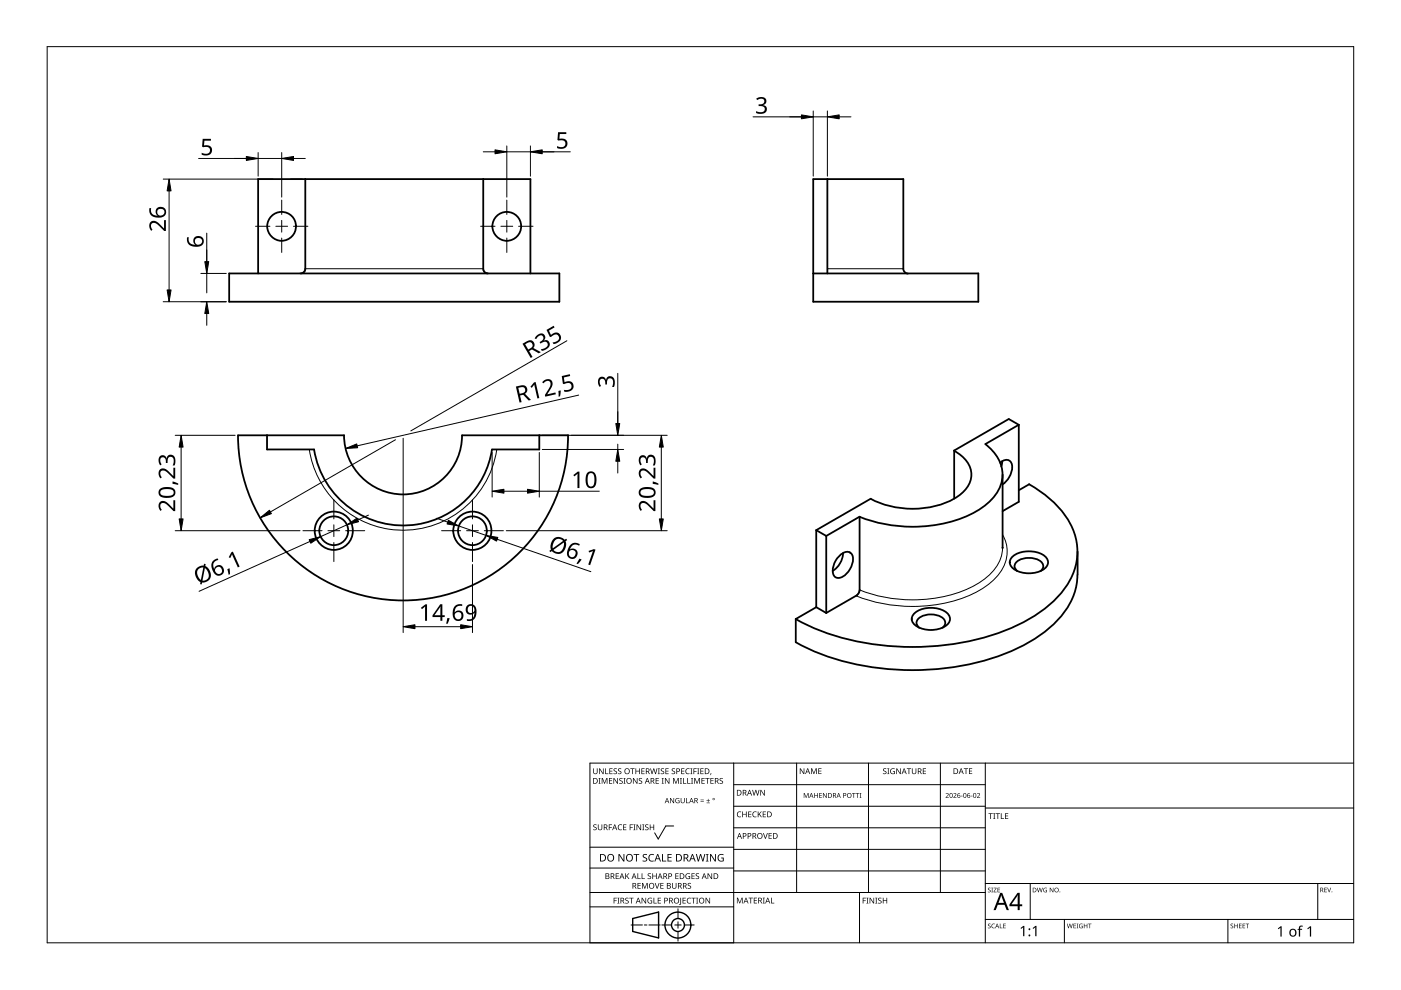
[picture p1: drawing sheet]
<svg xmlns="http://www.w3.org/2000/svg" width="297mm" height="210mm" viewBox="0 0 297 210" stroke-linecap="round" stroke-linejoin="round" font-family="sans-serif">
<g fill="none" stroke="#000" stroke-width=".38">
<path d="M64.7 38v19a1 1 0 0 1-1 1M102.5 38v19a1.01 1.01 0 0 0 1 1M175.4 38v20M48.6 58h70v6h-70zM54.7 58v-20h57.8v20M172.4 58h35v6h-35v-26h19.1v19a1.06 1.06 0 0 0 1 1M56.6 92.3v3h10M66.6 95.3a19.1 19.1 0 0 0 18.8 16.1 19.1 19.1 0 0 0 18.9-16.1M73 92.3h-22.5a35 35 0 0 0 34.9 35 35 35 0 0 0 35-35M114.3 92.3v3h-10M120.5 92.3h-22.5a12.5 12.5 0 0 1-12.6 12.5 12.5 12.5 0 0 1-12.5-12.5M202.3 95.6a5.8 5.8 0 0 1 3.6 5.9 7.7 7.7 0 0 1-5.3 5.1 19.8 19.8 0 0 1-16-.8l-11.5 6.6"/>
<path d="M208.9 94.2a7.8 7.8 0 0 1 3.3 8.7 13.1 13.1 0 0 1-8.1 6.9 31 31 0 0 1-21.9-.2M212 98.1a1.43 1.43 0 0 1 1.9-.5 1.43 1.43 0 0 1 .7 1.7 4.9 4.9 0 0 1-2 3.4M212.5 97.8l-.2 1.1M216 90.1v16.3l-3.4 2M216 90.1l-7.1 4M216 90.1l-2.1-1.3-11.6 6.7v10.2M173.1 112.4l2.1 1.2M173.1 112.4v16.3M175.2 113.6v16.4M178 117.8a1.59 1.59 0 0 1 2.7 0 4.3 4.3 0 0 1-2.7 4.7 1.34 1.34 0 0 1-1.4-1.8 4.8 4.8 0 0 1 1.4-2.9zM178.7 117.3a4.7 4.7 0 0 1-2.2 3.7M182.3 109.6l-.2 16-.6 .7-6.3 3.7"/>
<path d="M182.3 109.6l-7.1 4M212.6 116.2h.1M212.6 100.6v15.5M214.8 117.9a6.1 6.1 0 0 1 6.7 0 1.68 1.68 0 0 1 .7 1.6 1.68 1.68 0 0 1-1.2 1.4 5.8 5.8 0 0 1-6.6-.8 1.49 1.49 0 0 1 .4-2.2zM218.2 102.7a20 20 0 0 1 9.8 10.9 12.8 12.8 0 0 1-3.1 12.3 32.1 32.1 0 0 1-16 9.2 56.3 56.3 0 0 1-37.6-2.5l-2.6-1.4M218.2 102.7l-2.2 1.2M228.5 117v4.9M173.1 128.7l-4.4 2.5M173.1 128.7l2.1 1.3M194 129.9a5.7 5.7 0 0 1 7.1 .4 1.69 1.69 0 0 1-.9 2.6 5.8 5.8 0 0 1-6.6-.8 1.49 1.49 0 0 1 .4-2.2zM194.9 133.1a1.35 1.35 0 0 1-.6-1.4 1.35 1.35 0 0 1 1.2-1 4.4 4.4 0 0 1 4.6 .6 1.22 1.22 0 0 1-.3 1.8M215.7 121.1a1.33 1.33 0 0 1-.6-1.4 1.33 1.33 0 0 1 1.1-1 4.4 4.4 0 0 1 4.7 .6 1.18 1.18 0 0 1-.3 1.8"/>
<path d="M228.4 121.9a15.1 15.1 0 0 1-6.1 11.4 41.6 41.6 0 0 1-20.8 8.2 54.6 54.6 0 0 1-31.5-4.7l-1.3-.6v-5"/>
<circle cx="59.7" cy="48" r="3"/>
<circle cx="107.5" cy="48" r="3.1"/>
<circle cx="70.8" cy="112.5" r="4.1"/>
<circle cx="70.8" cy="112.5" r="3.1"/>
<circle cx="100.2" cy="112.5" r="4.1"/>
<circle cx="100.2" cy="112.5" r="3"/>
</g>
<path d="M102.5 57h-37.8M175.4 57h16.1M65.6 95.3a20.1 20.1 0 0 0 19.8 17.1 20.1 20.1 0 0 0 19.9-17.1M212.6 116.2a8.6 8.6 0 0 1-4.4 7 28.3 28.3 0 0 1-19.1 3.7l-4-.9-2.9-.9M212.6 113.4a7.3 7.3 0 0 1-1.5 9.1 22.2 22.2 0 0 1-13.6 5.8 32.9 32.9 0 0 1-16-2" fill="none" stroke="#000" stroke-width=".21"/>
<path d="M10 9.9h277v190h-277z" fill="none" stroke="#000" stroke-width=".21"/>
<g fill="none" stroke="#000" stroke-width=".21">
<path d="M125.1 179.6h30.5M142.8 175.1h-1.6l-1.6 2.8-.8-1.3M155.6 166.4h53.3M155.6 161.8v38.1h-30.5v-38.1h161.9M168.9 161.8v27.4M184.1 161.8v27.4M199.4 161.8v27.4M208.9 170.9h-53.3M208.9 175.5h-53.3M208.9 161.8v38.1M287 171.3h-78.1M125.1 192.3h30.5"/>
<path d="M125.1 189.2h83.8M133.8 196.1h2.4M136.6 196.1h.6M140 196.1h-2.4M140.3 196.1h2.1M143.1 196.1h1.3M143.7 195.4v1.4M143.7 197.5v2M143.7 192.7v2M147.2 196.1h-2.1M155.6 180.1h53.3M155.6 184h-30.5"/>
<path d="M182.2 189.2v10.7M208.9 184.7h-53.3M218.4 187.3v7.6M225.7 194.9v5M260.3 194.9v5M279.4 187.3v7.6M287 194.9h-78.1M287 187.3h-78.1"/>
</g>
<g fill="#000">
<path d="M125.8 174.9l.5-.1h.2l-.1 .2a.25 .25 0 0 0-.3-.1 .25 .25 0 0 0 0 .4 .42 .42 0 0 1 .4 .5 .42 .42 0 0 1-.7 .2v-.1a.27 .27 0 0 0 .5 0 .27 .27 0 0 0-.1-.4l-.4-.2zM125.8 162.9h.1v.8a.32 .32 0 0 0 .3 .3 .32 .32 0 0 0 .3-.3v-.8h.2v.8a.47 .47 0 0 1-.5 .4 .47 .47 0 0 1-.4-.4zM126.9 165h.4l-.1 .1v1l.1 .1h-.4l.1-.1v-1zM126.8 174.8h.1v.8a.32 .32 0 0 0 .3 .3 .32 .32 0 0 0 .3-.3v-.8h.2v.8a.47 .47 0 0 1-.5 .4 .47 .47 0 0 1-.4-.4zM127 162.9h.2l.6 1v-1h.2v1.2h-.2l-.7-1 .1 1h-.2zM127.6 165h.2l.4 1 .4-1h.2v1.2h-.2v-1.1l-.4 1.1h-.1l-.4-1.1v1.1h-.1zM128.3 162.9h.2v1.1h.5v.1h-.7zM129.1 174.8h.7v.1h-.6v.5h.5v.1h-.5v.5h-.1zM129.1 165h.7v.1h-.5v.4h.5v.1h-.5v.4h.5v.2h-.7zM129.2 162.9h.7v.1h-.5v.4h.4v.2h-.4v.4h.5v.1h-.7zM130.1 163l.5-.1 .2 .1v.1a.25 .25 0 0 0-.4-.1 .25 .25 0 0 0 0 .4 .42 .42 0 0 1 .4 .5 .42 .42 0 0 1-.7 .2v-.1a.27 .27 0 0 0 .5 0 .27 .27 0 0 0-.1-.4l-.4-.2zM130.1 165h.1l.7 1v-1h.1v1.2h-.2l-.6-1v1h-.1z"/>
<path d="M131.1 175l.5-.2 .3 .1-.1 .1a.49 .49 0 0 0-.7 .4 .49 .49 0 0 0 .8 .4 .57 .57 0 0 1-.8 0 .57 .57 0 0 1 0-.8zM131.1 163l.4-.1 .2 .1v.1a.25 .25 0 0 0-.4-.1 .25 .25 0 0 0 0 .4 .42 .42 0 0 1 .4 .5 .42 .42 0 0 1-.6 .2v-.1a.27 .27 0 0 0 .4 0 .27 .27 0 0 0-.1-.4l-.3-.2zM131.4 165.1l.4-.2 .2 .1v.1a.25 .25 0 0 0-.4-.1 .25 .25 0 0 0 0 .4l.4 .2v.4l-.4 .2-.3-.1 .1-.1a.27 .27 0 0 0 .4 .1 .27 .27 0 0 0-.1-.4l-.4-.3zM132.2 165h.4l-.1 .1v1l.1 .1h-.4l.1-.1v-1zM132.1 174.8h.7v.1h-.5v.4h.5v.1h-.5v.5h.5v.1h-.7zM133.5 174.8h.7v.1h-.5v.5h.5v.1h-.5v.5h-.2zM133.6 162.9h.9v.1h-.3v1.1h-.2v-1.1h-.4zM134.3 174.8h.4l-.1 .1v1l.1 .1h-.4l.1-.1v-1zM134.2 165h.2l.6 1v-1h.2v1.2h-.2l-.7-1v1h-.1zM134.7 162.9h.2v.5h.6v-.5h.2v1.2h-.2v-.5h-.6v.5h-.2zM135 174.8h.1l.7 1v-1h.1v1.2h-.2l-.6-1v1h-.1zM135.5 165.1l.4-.2 .2 .1v.1a.25 .25 0 0 0-.4-.1 .25 .25 0 0 0 0 .4l.4 .2v.4l-.4 .2-.3-.1 .1-.1a.27 .27 0 0 0 .4 .1 .27 .27 0 0 0-.1-.4l-.3-.3z"/>
<path d="M136.2 174.8h.4l-.1 .1v1l.1 .1h-.4l.1-.1v-1zM136 162.9h.7v.1h-.6v.4h.5v.2h-.5v.4h.6v.1h-.7zM136.8 174.9l.4-.1h.3l-.1 .2a.25 .25 0 0 0-.3-.1 .25 .25 0 0 0 0 .4 .42 .42 0 0 1 .4 .5 .42 .42 0 0 1-.7 .2v-.1a.27 .27 0 0 0 .5 0 .27 .27 0 0 0-.1-.4l-.4-.2zM137.8 174.8h.1v.5h.6v-.5h.2v1.2h-.2v-.6h-.6v.6h-.1zM137.8 162.9h.2l.3 1 .2-1h.2l.3 1 .2-1h.2l-.3 1.2h-.2l-.3-1-.3 1h-.1zM139 165h.7v.1h-.5v.4h.5v.1h-.5v.4h.5v.2h-.7zM139.5 162.9h.4l-.1 .1v1l.1 .1h-.4l.1-.1v-1zM140.3 165h.4l-.1 .1v1l.1 .1h-.4l.1-.1v-1zM140.1 163l.5-.1 .2 .1v.1a.25 .25 0 0 0-.4-.1 .25 .25 0 0 0 0 .4 .42 .42 0 0 1 .4 .5 .42 .42 0 0 1-.7 .2l.1-.1a.27 .27 0 0 0 .4 0 .27 .27 0 0 0-.1-.4l-.4-.2zM141.1 162.9h.7v.1h-.6v.4h.5v.2h-.5v.4h.6v.1h-.7zM141 165h.1l.7 1v-1h.1v1.2h-.1l-.7-1v1h-.1zM142.1 169.2h.1l.6 .9v-.9h.1v1.1h-.1l-.6-.9v.9h-.1z"/>
<path d="M142.5 163l.4-.1 .2 .1v.1a.25 .25 0 0 0-.4-.1 .25 .25 0 0 0 0 .4 .42 .42 0 0 1 .4 .5 .42 .42 0 0 1-.6 .2v-.1a.27 .27 0 0 0 .4 0 .27 .27 0 0 0-.1-.4l-.4-.2zM142.7 165h.2l.4 1 .4-1h.2v1.2h-.1v-1.1l-.4 1.1h-.2l-.4-1.1v1.1h-.1zM143.3 169.3l.5-.1 .3 .1-.1 .1a.45 .45 0 0 0-.7 .3 .45 .45 0 0 0 .6 .5v-.4h-.2v-.1h.4v.6a.6 .6 0 0 1-.8-.2 .6 .6 0 0 1 0-.8zM144.2 165h.4l-.2 .1v1l.2 .1h-.4l.1-.1v-1zM144.8 165h.2v1h.5v.2h-.7zM144.4 162.9h.7v.1h-.5v.4h.5v.2h-.5v.4h.5v.1h-.7zM144.3 169.2h.2v.7a.28 .28 0 0 0 .2 .3 .28 .28 0 0 0 .3-.3v-.7h.2v.7a.42 .42 0 0 1-.5 .4 .42 .42 0 0 1-.4-.4zM145.5 169.2h.1v1h.5v.1h-.6zM145.7 165h.2v1h.5v.2h-.7zM145.5 163.1l.3-.2 .4 .1v.1l-.3-.1a.49 .49 0 0 0-.4 .7 .49 .49 0 0 0 .7 .3 .57 .57 0 0 1-.8-.1 .57 .57 0 0 1 0-.8zM146.4 162.9h.4l-.1 .1v1l.1 .1h-.4l.1-.1v-1zM146.5 165h.5l-.2 .1v1l.2 .1h-.5l.2-.1v-1z"/>
<path d="M147 162.9h.7v.1h-.5v.5h.5v.1h-.5v.5h-.2zM147.2 165h.2l.4 1 .4-1h.2v1.2h-.2l.1-1.1-.5 1.1h-.1l-.4-1.1v1.1h-.1zM147.8 162.9h.5l-.2 .1v1l.2 .1h-.5l.2-.1v-1zM148.5 169.9h.7v.1h-.7zM148.5 169.5h.7v.2h-.7zM148.5 162.9h.7v.1h-.6v.4h.5v.2h-.5v.4h.6v.1h-.7zM148.7 165h.7v.1h-.5v.4h.5v.1h-.5v.4h.5v.2h-.7zM149.8 170.2h.7v.1h-.7zM149.5 165h.9v.1h-.3v1.1h-.2v-1.1h-.4zM150.1 169.4l.1 .3h.3l-.3 .1v.3l-.1-.3h-.3l.3-.1zM150.7 163.9h.1l-.2 .4zM150.6 165h.7v.1h-.5v.4h.5v.1h-.5v.4h.5v.2h-.7z"/>
<path d="M152.6 165.1l.4-.2 .3 .1-.1 .1a.25 .25 0 0 0-.4-.1 .25 .25 0 0 0 0 .4l.4 .2 .1 .4-.4 .2-.4-.1 .1-.1a.27 .27 0 0 0 .5 .1 .27 .27 0 0 0-.1-.4l-.4-.3zM156.4 172.2l.4-.2 .4 .1-.1 .1a.49 .49 0 0 0-.7 .5 .49 .49 0 0 0 .7 .4 .57 .57 0 0 1-.8 0 .57 .57 0 0 1 0-.8zM157.4 172.1h.1v.5h.7v-.5h.1v1.2h-.1v-.6h-.7v.6h-.1zM158.6 172.1h.7v.1h-.5v.4h.5v.1h-.5v.4h.5v.2h-.7zM159.7 172.2l.3-.2 .4 .1v.1h-.3a.49 .49 0 0 0-.4 .6 .49 .49 0 0 0 .7 .3 .57 .57 0 0 1-.8 0 .57 .57 0 0 1 0-.8zM159.5 167.5h.1l.3 1 .3-1h.1l.3 1 .3-1h.1l-.3 1.2h-.2l-.3-1.1-.2 1.1h-.2zM160.7 172.1h.1v.6l.5-.6h.2l-.5 .5 .5 .7h-.1l-.5-.6-.1 .6h-.1zM161.8 176.6h.1l.4 1.1 .3-1.1h.2l-.4 1.2h-.2zM161.2 167.5h.2l.6 1v-1h.2v1.2h-.2l-.7-1v1h-.1zM161.7 172.1h.7v.1h-.5v.4h.5v.1h-.5v.4h.5v.2h-.7zM163 176.6h.6v.2h-.5v.3h.5v.2h-.5v.4h.5v.1h-.6zM169.6 162.9h.2l.6 1v-1h.1v1.2h-.1l-.7-1v1h-.1z"/>
<path d="M170.4 168.1h.2l.3 .9 .3-.9h.2v1.1h-.1v-.9l-.4 .9-.4-.9v.9h-.1zM172 162.9h.2l.4 1 .3-1h.3v1.2h-.2v-1l-.4 1h-.1l-.4-1.1v1.1h-.1zM172.6 168.1h.2v.5h.5v-.5h.1v1.1h-.1v-.5h-.5v.5h-.2zM173.5 162.9h.7v.1h-.5v.4h.4v.1h-.4v.5h.5v.1h-.7zM173.7 168.1h.6v.2h-.5v.3h.4v.1h-.4v.4h.5v.1h-.6zM174.5 168.1h.1l.6 .9v-.9h.1v1.1h-.2l-.5-.9v.9h-.1zM180.6 168.1h.8v.2h-.3v.9h-.1v-.9h-.4zM181.4 168.1h.8v.2h-.3v.9h-.2v-.9h-.3zM182.3 168.1h.3l-.1 1 .1 .1h-.3l.1-.1zM187.3 163l.4-.1 .2 .1v.1a.25 .25 0 0 0-.4-.1 .25 .25 0 0 0 0 .4 .42 .42 0 0 1 .4 .5 .42 .42 0 0 1-.6 .2v-.1a.27 .27 0 0 0 .4 0 .27 .27 0 0 0-.1-.4l-.3-.2zM188.1 162.9h.5l-.2 .1v1l.2 .1h-.5l.2-.1v-1zM188.9 163.1l.5-.2 .3 .1v.1a.5 .5 0 0 0-.8 .4 .5 .5 0 0 0 .7 .5v-.4h-.3v-.1h.4v.6a.66 .66 0 0 1-.8-.1 .66 .66 0 0 1 0-.9z"/>
<path d="M190 162.9h.2l.7 1-.1-1h.2v1.2h-.2l-.6-1v1h-.2zM192.3 162.9h.9v.1h-.4v1.1h-.2v-1.1h-.3zM193.3 162.9h.2v.8a.32 .32 0 0 0 .3 .3 .32 .32 0 0 0 .3-.3v-.8h.2v.8a.47 .47 0 0 1-.5 .4 .47 .47 0 0 1-.5-.4zM195.7 162.9h.6v.1h-.5v.4h.5v.2h-.5v.4h.5v.1h-.6zM200.5 168.3a.37 .37 0 0 1 .6 0 .37 .37 0 0 1-.2 .5l-.3 .3h.6v.1h-.7l.3-.4a.27 .27 0 0 0 .2-.4 .27 .27 0 0 0-.4-.1zM202.1 168.3a.37 .37 0 0 1 .6 0 .37 .37 0 0 1-.2 .5l-.2 .3h.5v.1h-.7l.3-.4a.27 .27 0 0 0 .3-.4 .27 .27 0 0 0-.5-.1zM203.7 168.7h.4v.1h-.4zM204.4 162.9h.9v.1h-.4v1.1h-.2v-1.1h-.3zM205.8 168.7h.4v.1h-.4zM205.4 162.9h.7v.1h-.5v.4h.5v.1h-.5v.5h.5v.1h-.7zM207.1 168.3a.37 .37 0 0 1 .6 0 .37 .37 0 0 1-.2 .5l-.2 .3h.5v.1h-.7l.3-.4a.27 .27 0 0 0 .3-.4 .27 .27 0 0 0-.5-.1zM209.6 172.4h.9v.2h-.4v1h-.1v-1h-.4z"/>
<path d="M210.6 172.4h.4l-.1 .1v1l.1 .1h-.4l.1-.1v-1zM211.1 172.4h.9v.2h-.4v1h-.1v-1h-.4zM212.2 172.4h.2v1.1h.5v.1h-.7zM213.1 172.4h.7v.2h-.6v.3h.5v.2h-.5v.4h.6v.1h-.7zM130.1 190.3h.7v.2h-.5v.4h.4v.1h-.4v.6h-.2zM130.5 185.2h.7v.1h-.5v.4h.5v.1h-.5v.4h.5v.2h-.7zM130.9 190.3h.4l-.1 .2v.9l.1 .2h-.4l.1-.2v-.9zM131.1 181.1h.3l.8 1.3v-1.3h.2v1.6h-.3l-.8-1.4v1.4h-.2zM132.6 190.5l.4-.2 .3 .1-.1 .1a.25 .25 0 0 0-.4-.1 .25 .25 0 0 0 0 .4 .4 .4 0 0 1 .5 .3 .4 .4 0 0 1-.3 .5 .4 .4 0 0 1-.5-.2h.1a.27 .27 0 0 0 .5 .1 .27 .27 0 0 0-.1-.5l-.4-.2zM132.6 185.2h.1v.6l.6-.6h.1l-.4 .5 .5 .7h-.2l-.5-.6-.1 .6h-.1zM133.4 190.3h.9v.2h-.4v1.1h-.1v-1.1h-.4zM134.3 181.1h1.2v.2h-.5v1.4h-.2v-1.4h-.5z"/>
<path d="M135.2 185.2h.1v1h.5v.2h-.6zM135.2 187.2h.6v.1h-.5v.4h.5v.2h-.5v.4h.5v.1h-.6zM136 185.2h.2v1h.5v.2h-.7zM136.1 187.2h.2l.4 1 .4-1h.2v1.2h-.1v-1l-.4 1h-.2l-.4-1 .1 1h-.2zM136 190.3h.2l.7 1.1-.1-1.1h.2v1.3h-.2l-.6-1v1h-.2zM136.3 181.2l.4-.1h.5l-.2 .2a.33 .33 0 0 0-.5 .1 .33 .33 0 0 0 .4 .4 .49 .49 0 0 1 .3 .7 .49 .49 0 0 1-.8 .2l-.2-.1v-.2l.3 .1a.35 .35 0 0 0 .5-.2 .35 .35 0 0 0-.4-.4l-.3-.3zM137.4 190.5l.6-.2 .3 .1-.1 .1a.5 .5 0 0 0-.8 .4 .5 .5 0 0 0 .7 .5v-.3h-.3v-.2h.5v.6a.66 .66 0 0 1-.9-.1 .66 .66 0 0 1 0-.9zM137.4 185.3l.4-.2 .2 .1v.1a.25 .25 0 0 0-.4-.1 .25 .25 0 0 0 0 .4 .42 .42 0 0 1 .4 .6 .42 .42 0 0 1-.6 .2v-.2a.27 .27 0 0 0 .4 .1 .27 .27 0 0 0-.1-.4l-.3-.3zM137.7 181.3l.4-.2h.6l-.1 .2-.4-.1a.64 .64 0 0 0-.5 .9 .64 .64 0 0 0 .9 .3v.2a.83 .83 0 0 1-1-.3 .83 .83 0 0 1 .1-1zM138.6 190.3h.1v1.1h.5v.2h-.6zM138.8 187.2h.2l.3 1.1 .4-1.1h.1l-.4 1.2h-.1zM138.3 185.2h.2v.5h.6v-.5h.1v1.2h-.1v-.6h-.6v.6h-.2z"/>
<path d="M139.5 190.3h.6v.2h-.5v.4h.5v.1h-.5v.4h.5v.2h-.6zM140.4 181.1h.2v1.4h.7v.2h-.9zM140 187.2h.7v.1h-.5v.4h.5v.2h-.5v.4h.5v.1h-.7zM141.5 181.1h.9v.2h-.7v.4h.7v.2h-.7v.6h.7v.2h-.9zM142.5 187.2h.1v.8a.32 .32 0 0 0 .4 .3 .32 .32 0 0 0 .3-.3v-.8h.1v.8a.47 .47 0 0 1-.4 .4 .47 .47 0 0 1-.5-.4zM143.2 185.2h.7v.1h-.6v.4h.5v.1h-.5v.4h.6v.2h-.7zM144.2 190.3h.2v1.3l-.1 .2-.3 .1v-.2l.2-.1zM144.7 190.3h.7v.2h-.5v.4h.5v.1h-.5v.4h.5v.2h-.7zM145.5 185.3l.4-.2 .4 .1-.1 .1a.5 .5 0 0 0-.7 .4 .5 .5 0 0 0 .7 .5v-.3h-.3v-.2h.4v.6a.66 .66 0 0 1-.9-.1 .66 .66 0 0 1 .1-.9zM145.8 190.5l.3-.2 .4 .1v.1h-.3a.49 .49 0 0 0-.4 .6 .49 .49 0 0 0 .7 .3 .57 .57 0 0 1-.8 0 .57 .57 0 0 1 0-.8zM145.9 187.3l.4-.1 .2 .1v.1a.25 .25 0 0 0-.4-.1 .25 .25 0 0 0 0 .4l.4 .2v.3l-.4 .2h-.3l.1-.1a.27 .27 0 0 0 .4 0 .27 .27 0 0 0-.1-.4l-.4-.2zM146.6 190.3h.9v.2h-.4v1.1h-.1v-1.1h-.4z"/>
<path d="M146.6 185.2h.7v.1h-.5v.4h.5v.1h-.5v.4h.5v.2h-.7zM147.6 190.3h.4l-.1 .2v.9l.1 .2h-.4l.1-.2v-.9zM147.6 185.3l.4-.2 .2 .1v.1a.25 .25 0 0 0-.4-.1 .25 .25 0 0 0 0 .4 .42 .42 0 0 1 .4 .6 .42 .42 0 0 1-.7 .2l.1-.2a.27 .27 0 0 0 .4 .1 .27 .27 0 0 0-.1-.4l-.4-.3zM147.5 181.1h.2l.4 1.3 .3-1.3h.2l.4 1.3 .3-1.3h.2l-.4 1.6h-.2l-.4-1.4-.3 1.4h-.2zM149.7 181.1h.5l-.2 .1v1.3l.2 .2h-.5l.1-.2v-1.3zM149.6 190.3h.2l.6 1.1v-1.1h.2v1.3h-.2l-.7-1v1h-.1zM150 185.2h.2l.6 1v-1h.2v1.2h-.2l-.6-1v1h-.2zM150.5 181.1h.3l.8 1.3v-1.3h.2v1.6h-.2l-.9-1.4v1.4h-.2zM152.4 181.3l.7-.2h.3l-.1 .2a.65 .65 0 0 0-1 .5 .65 .65 0 0 0 .9 .7v-.5h-.3v-.2h.5v.8a.86 .86 0 0 1-1.1-.2 .86 .86 0 0 1 .1-1.1zM156.2 190.3h.3l.3 1 .4-1h.3v1.2h-.2v-1l-.4 1h-.1l-.4-1v1h-.2zM158.7 190.3h.9v.2h-.3v1h-.2v-1h-.4zM159.8 190.3h.7v.2h-.5v.3h.5v.2h-.5v.4h.5v.1h-.7z"/>
<path d="M161.7 190.3h.5l-.2 .2v.9l.2 .1h-.5l.2-.1v-.9zM163.5 190.3h.1v1.1h.6v.1h-.7zM182.9 190.3h.7v.2h-.5v.4h.5v.1h-.5v.6h-.2zM183.7 190.3h.4l-.1 .2v.9l.1 .2h-.4l.1-.2v-.9zM184.4 190.3h.1l.7 1v-1h.1v1.3h-.1l-.7-1v1h-.1zM185.6 190.3h.4l-.1 .2v.9l.1 .2h-.4l.1-.2v-.9zM186.2 190.5l.5-.2 .2 .1v.1a.25 .25 0 0 0-.4-.1 .25 .25 0 0 0 0 .4l.4 .2v.4l-.4 .2-.3-.1v-.1a.27 .27 0 0 0 .5 .1 .27 .27 0 0 0-.1-.5l-.4-.2zM187.2 190.3h.1v.6h.6v-.6h.2v1.3h-.2v-.6h-.6v.6h-.1zM209.5 188.3l.3-.1 .2 .2a.24 .24 0 0 0-.3-.1 .24 .24 0 0 0-.1 .3 .24 .24 0 0 0 .3 .1l.2 .2-.1 .2-.4 .1-.2-.2a.23 .23 0 0 0 .4 .2 .23 .23 0 0 0 0-.4l-.3-.2zM209.5 195.9l.3-.1 .2 .2a.24 .24 0 0 0-.3-.1 .24 .24 0 0 0-.1 .3 .24 .24 0 0 0 .3 .1 .31 .31 0 0 1 0 .5 .31 .31 0 0 1-.5-.1 .23 .23 0 0 0 .4 .1 .23 .23 0 0 0 0-.4l-.3-.2zM210.2 188.2h.3l-.1 .1 .1 .9h-.3l.1-.1zM210.3 196l.4-.2 .2 .1v.1a.39 .39 0 0 0-.6 .3 .39 .39 0 0 0 .6 .4 .46 .46 0 0 1-.7-.1 .46 .46 0 0 1 .1-.6z"/>
<path d="M210.7 188.2h.6l-.5 .9h.5v.1h-.7l.5-.9h-.4zM212 195.8h.1v.9l.4 .1h-.5zM211.5 188.2h.5l-.4 .1v.3h.4l-.4 .1v.4l.4 .1h-.5zM212.7 195.8h.5l-.4 .1v.3h.4l-.4 .2v.3l.4 .1h-.5zM216.4 196.8l.6-.5h.2v2.2h-.3v-1.9l-.4 .4zM218.9 196.8l.6-.5h.3v2.2h-.3v-1.9l-.4 .4zM219.8 188.2h.2l.2 .8 .2-.8h.1l.3 .8 .2-.8h.1l-.3 1h-.1l-.2-.8-.3 .8h-.1zM221.3 188.3h.7h-.1a.4 .4 0 0 0-.6 .4 .4 .4 0 0 0 .6 .4v-.3l-.2-.1h.3v.5a.53 .53 0 0 1-.7-.2 .53 .53 0 0 1 0-.7zM222.6 188.2h.1l.5 .8v-.8h.1v1h-.1l-.5-.8v.8h-.1zM226.2 195.8h.1l.2 .9 .3-.9h.1l.2 .9 .2-.9h.1l-.2 1h-.1l-.3-.8-.2 .8h-.1zM227.6 195.8h.5l-.4 .1v.3h.4l-.4 .2v.3l.4 .1h-.5zM228.3 195.8h.3l-.1 .1 .1 .9h-.3l.1-.1z"/>
<path d="M228.9 196l.7-.1-.2 .1a.4 .4 0 0 0-.5 .3 .4 .4 0 0 0 .5 .4v-.3l-.2-.1h.4v.5a.53 .53 0 0 1-.7-.1 .53 .53 0 0 1 0-.7zM229.8 195.8h.1v.4h.5v-.4h.1v1h-.1v-.4h-.5v.4h-.1zM230.7 195.8h.7l-.3 .1v.9h-.1v-.9zM260.9 195.9l.4-.1 .1 .2a.24 .24 0 0 0-.3-.1 .24 .24 0 0 0-.1 .3 .24 .24 0 0 0 .4 .1 .31 .31 0 0 1 0 .5 .31 .31 0 0 1-.5-.1 .23 .23 0 0 0 .3 .1 .23 .23 0 0 0 .1-.4l-.4-.2zM261.7 195.8h.1v.4h.5v-.4h.1v1h-.1v-.4h-.5v.4h-.1zM262.7 195.8h.5l-.4 .1v.3h.4l-.4 .2v.3l.4 .1h-.5zM263.5 195.8h.5l-.4 .1v.3h.4l-.4 .2v.3l.4 .1h-.5zM264.1 195.8h.7l-.3 .1v.9h-.1v-.9zM270.9 196.9l.6-.5h.2v2.2h-.2v-1.9l-.4 .3zM275.5 196.4l.7-.1v.2h-.4l-.1 .2-.1 .2h.5v.2h-.5v1.5h-.2v-1.5h-.3l.3-.2zM277.2 196.9l.6-.5h.2v2.2h-.3v-1.9l-.4 .3zM280.8 188.2h.5l-.4 .1v.3h.4l-.4 .1v.4l.4 .1h-.5z"/>
<path d="M281.4 188.2h.1l.3 .8 .3-.8h.1l-.3 1h-.1z"/>
<path d="M125.8 165h.3a.54 .54 0 0 1 .6 .6 .56 .56 0 0 1-.6 .6h-.3zM125.9 165.1v.9h.2a.43 .43 0 0 0 .5-.4 .41 .41 0 0 0-.5-.5z"/>
<path d="M128 174.8h.3a.35 .35 0 0 1 .5 .2 .35 .35 0 0 1-.3 .5l.4 .5h-.2l-.3-.5h-.2v.5h-.2zM128.2 174.9v.5h.1a.23 .23 0 0 0 .3-.2 .23 .23 0 0 0-.3-.3z"/>
<path d="M130.3 174.8h.1l.5 1.2h-.2l-.1-.4h-.5l-.2 .4h-.1zM130.3 175l-.2 .5h.4z"/>
<path d="M132.3 163.5a.61 .61 0 0 1 1.2 0 .61 .61 0 0 1-1.2 0zM132.7 163.1l-.1 .4a.45 .45 0 0 0 .5 .4 .45 .45 0 0 0 .3-.5 .45 .45 0 0 0-.5-.4z"/>
<path d="M132.7 165.6a.61 .61 0 0 1 1.2 0 .61 .61 0 0 1-1.2 0zM133.1 165.2a.47 .47 0 0 0-.1 .7 .47 .47 0 0 0 .7-.1 .45 .45 0 0 0 0-.6 .45 .45 0 0 0-.6 0z"/>
<path d="M136.9 162.9h.4a.35 .35 0 0 1 .4 .3 .35 .35 0 0 1-.2 .4l.3 .5h-.2l-.3-.5h-.2v.5h-.2zM137.1 163v.5h.2a.23 .23 0 0 0 .3-.2 .23 .23 0 0 0-.3-.3z"/>
<path d="M137.2 165h.1l.5 1.2h-.2l-.1-.4h-.5l-.1 .4h-.2zM137.2 165.1l-.2 .6h.4z"/>
<path d="M138 165h.3a.35 .35 0 0 1 .4 .2 .35 .35 0 0 1-.2 .4l.3 .6h-.2l-.3-.5h-.2v.5h-.1zM138.1 165.1v.4h.2a.23 .23 0 0 0 .3-.2 .23 .23 0 0 0-.3-.2z"/>
<path d="M141.4 169.2h.1l.4 1.1h-.1l-.2-.3h-.4l-.1 .3h-.2zM141.4 169.3l-.2 .5h.4z"/>
<path d="M143.4 162.9h.3a.41 .41 0 0 1 .5 .5 .41 .41 0 0 1-.6 .3v.4h-.2zM143.6 163v.5a.29 .29 0 0 0 .4-.2 .29 .29 0 0 0-.4-.3z"/>
<path d="M146.5 169.2h.2l.4 1.1h-.2l-.1-.3h-.4l-.2 .3h-.1zM146.6 169.3l-.2 .5h.4z"/>
<path d="M147.2 169.2h.3a.31 .31 0 0 1 .4 .2 .31 .31 0 0 1-.2 .4l.3 .5h-.1l-.3-.5h-.2v.5h-.2zM147.4 169.3v.4h.1a.21 .21 0 0 0 .3-.2 .21 .21 0 0 0-.3-.2z"/>
<path d="M149.4 162.9h.4a.61 .61 0 0 1 .6 .6 .61 .61 0 0 1-.6 .6h-.4zM149.6 163v1h.2a.48 .48 0 0 0 .4-.5 .48 .48 0 0 0-.4-.5z"/>
<path d="M151.1 169.4a.24 .24 0 0 1 .4 0 .24 .24 0 0 1-.4 0zM151.2 169.4a.15 .15 0 0 0 .3 0 .15 .15 0 0 0-.3 0z"/>
<path d="M151.6 165h.3a.35 .35 0 0 1 .4 .2 .35 .35 0 0 1-.2 .4l.3 .6h-.1l-.3-.5h-.3v.5h-.1zM151.7 165.1v.4h.2a.23 .23 0 0 0 .3-.2 .23 .23 0 0 0-.3-.2z"/>
<path d="M156.7 176.6h.2l.4 1.2h-.1l-.2-.3h-.5l-.1 .3h-.2zM156.8 176.8l-.2 .5h.4z"/>
<path d="M156.2 167.5h.4a.61 .61 0 0 1 .6 .6 .61 .61 0 0 1-.6 .6h-.4zM156.4 167.6v1h.2a.49 .49 0 0 0 .4-.4 .49 .49 0 0 0-.3-.6z"/>
<path d="M157.5 167.5h.3a.35 .35 0 0 1 .4 .2 .35 .35 0 0 1-.2 .4l.3 .6h-.1l-.3-.5h-.3v.5h-.1zM157.6 167.6v.5h.2a.23 .23 0 0 0 .3-.3 .23 .23 0 0 0-.3-.2z"/>
<path d="M157.5 176.6h.3a.41 .41 0 0 1 .5 .5 .41 .41 0 0 1-.7 .3v.4h-.1zM157.6 176.8v.4a.29 .29 0 0 0 .5-.2 .29 .29 0 0 0-.5-.2z"/>
<path d="M158.5 176.6h.3a.41 .41 0 0 1 .5 .5 .41 .41 0 0 1-.6 .3v.4h-.2zM158.7 176.8v.4a.29 .29 0 0 0 .4-.2 .29 .29 0 0 0-.4-.2z"/>
<path d="M158.8 167.5h.2l.5 1.2h-.2l-.1-.4h-.5l-.2 .4h-.1zM158.9 167.6l-.2 .6h.4z"/>
<path d="M159.6 176.6h.3a.35 .35 0 0 1 .4 .3 .35 .35 0 0 1-.2 .4l.3 .5h-.2l-.3-.5h-.2v.5h-.1zM159.7 176.8v.4h.2a.23 .23 0 0 0 .3-.2 .23 .23 0 0 0-.3-.2z"/>
<path d="M160.4 177.2a.65 .65 0 0 1 1.3 0 .65 .65 0 0 1-1.3 0zM160.8 176.8l-.1 .4a.45 .45 0 0 0 .5 .4 .45 .45 0 0 0 .4-.5 .45 .45 0 0 0-.5-.4z"/>
<path d="M162.7 172.1h.3a.61 .61 0 0 1 .6 .6 .61 .61 0 0 1-.6 .6h-.3zM162.8 172.2v.9h.2a.48 .48 0 0 0 .5-.4 .48 .48 0 0 0-.5-.5z"/>
<path d="M163.9 176.6h.4a.61 .61 0 0 1 .6 .7 .61 .61 0 0 1-.7 .5h-.3zM164.1 176.8v.9h.1a.48 .48 0 0 0 .5-.4 .48 .48 0 0 0-.4-.5z"/>
<path d="M171.2 162.9h.1l.5 1.2h-.2l-.1-.4h-.5l-.1 .4h-.2zM171.2 163.1l-.1 .5h.3z"/>
<path d="M172 168.1l.5 1.1-.3-.3h-.4l-.2 .3zM172 168.3l-.1 .4h.3z"/>
<path d="M175.6 168.1h.3a.51 .51 0 0 1 .5 .6 .51 .51 0 0 1-.6 .5h-.2zM175.7 168.3v.8l.3-.1 .2-.2v-.4z"/>
<path d="M176.6 168.1h.3a.29 .29 0 0 1 .3 .2 .29 .29 0 0 1-.1 .4l.2 .5h-.1l-.3-.5h-.2v.5h-.1zM176.7 168.3v.3h.2a.2 .2 0 0 0 .2-.2 .2 .2 0 0 0-.2-.1z"/>
<path d="M177.8 168.1l.5 1.1-.3-.3h-.4l-.2 .3zM177.8 168.3l-.2 .4h.4z"/>
<path d="M178.8 168.1h.2a.34 .34 0 0 1 .4 .5 .34 .34 0 0 1-.5 .2v.4h-.1zM178.9 168.3v.4a.25 .25 0 0 0 .4-.2 .25 .25 0 0 0-.4-.2z"/>
<path d="M179.5 168.7a.51 .51 0 0 1 1 0 .51 .51 0 0 1-1 0zM179.7 168.7a.4 .4 0 0 0 .8 0 .4 .4 0 0 0-.8 0z"/>
<path d="M191.6 162.9h.2l.4 1.2h-.1l-.2-.4h-.4l-.2 .4h-.1zM191.7 163.1l-.2 .5h.4z"/>
<path d="M194.6 162.9h.3a.35 .35 0 0 1 .5 .2 .35 .35 0 0 1-.3 .5l.4 .5h-.2l-.3-.5h-.3v.5h-.1zM194.7 163v.5h.2a.23 .23 0 0 0 .3-.2 .23 .23 0 0 0-.3-.3z"/>
<path d="M201.4 168.2l.4-.1 .2 .3v.5l-.2 .3-.3-.1-.2-.2zM201.5 168.3l-.1 .2a.38 .38 0 0 0 .3 .5 .41 .41 0 0 0 .2-.4 .41 .41 0 0 0-.4-.3z"/>
<path d="M203.1 168.2l.4-.1-.3 .2-.1 .3a.35 .35 0 0 1 .5 .2 .35 .35 0 0 1-.4 .5 .35 .35 0 0 1-.2-.5zM203.1 168.9a.22 .22 0 0 0 .4 0 .22 .22 0 0 0-.4 0z"/>
<path d="M202.2 162.9h.3a.55 .55 0 0 1 .6 .6 .56 .56 0 0 1-.6 .6h-.3zM202.3 163v1h.2a.48 .48 0 0 0 .5-.5 .48 .48 0 0 0-.5-.5z"/>
<path d="M203.7 162.9h.2l.4 1.2h-.1l-.2-.4h-.5l-.1 .4h-.2zM203.8 163.1l-.2 .5h.4z"/>
<path d="M204.3 168.2l.4-.1 .2 .3v.5l-.2 .3-.3-.1-.1-.2zM204.4 168.3l-.1 .4a.26 .26 0 0 0 .3 .4 .26 .26 0 0 0 .2-.4l-.1-.4z"/>
<path d="M205.2 168.2l.4-.1-.3 .2-.1 .3a.35 .35 0 0 1 .5 .2 .35 .35 0 0 1-.4 .5 .35 .35 0 0 1-.3-.5zM205.2 168.9a.22 .22 0 0 0 .4 0 .22 .22 0 0 0-.4 0z"/>
<path d="M206.4 168.2l.4-.1 .2 .3v.5l-.2 .3-.3-.1-.2-.2zM206.5 168.3v.1a.37 .37 0 0 0-.1 .4 .37 .37 0 0 0 .4 .2 .4 .4 0 0 0 .1-.4 .4 .4 0 0 0-.4-.3z"/>
<path d="M128.4 185.2h.3a.31 .31 0 0 1 .5 .1 .31 .31 0 0 1-.3 .4 .33 .33 0 0 1 .3 .4 .33 .33 0 0 1-.4 .3h-.4zM128.5 185.8v.4h.3a.23 .23 0 0 0 .3-.2 .23 .23 0 0 0-.3-.2zM128.5 185.3v.4h.2a.21 .21 0 0 0 .3-.2 .21 .21 0 0 0-.3-.2z"/>
<path d="M127.2 181.1h.5a.71 .71 0 0 1 .8 .8 .73 .73 0 0 1-.8 .8h-.5zM127.4 181.2v1.3h.2a.56 .56 0 0 0 .7-.6 .54 .54 0 0 0-.6-.7z"/>
<path d="M129.5 185.2h.3a.35 .35 0 0 1 .4 .2 .35 .35 0 0 1-.2 .4l.3 .6h-.1l-.3-.5h-.3v.5h-.1zM129.6 185.3v.4h.2a.23 .23 0 0 0 .3-.2 .23 .23 0 0 0-.3-.2z"/>
<path d="M128.9 181.3a.76 .76 0 0 1 1.1 .1 .76 .76 0 0 1-.1 1.1 .76 .76 0 0 1-1.1-.3v-.5zM129.1 181.4a.62 .62 0 0 0-.1 .8 .62 .62 0 0 0 .8 .2l.1-.1a.61 .61 0 0 0 0-.8 .61 .61 0 0 0-.8-.1z"/>
<path d="M131.6 190.3h.3a.35 .35 0 0 1 .4 .3 .35 .35 0 0 1-.2 .4l.3 .6h-.1l-.3-.5h-.3v.5h-.1zM131.7 190.5v.4h.2a.23 .23 0 0 0 .3-.2 .23 .23 0 0 0-.3-.2z"/>
<path d="M131.8 185.2h.1l.5 1.2h-.2l-.1-.4h-.5l-.1 .4h-.2zM131.9 185.3l-.2 .6h.4z"/>
<path d="M132.9 181.3a.76 .76 0 0 1 1.1 .1 .76 .76 0 0 1-.1 1.1 .76 .76 0 0 1-1.1-.3l-.1-.5zM133.1 181.4a.62 .62 0 0 0-.2 .8 .62 .62 0 0 0 .9 .2l.1-.1a.61 .61 0 0 0 0-.8 .61 .61 0 0 0-.8-.1z"/>
<path d="M134.1 187.2h.3a.35 .35 0 0 1 .5 .2 .35 .35 0 0 1-.3 .5l.4 .5h-.2l-.3-.5h-.2v.5h-.2zM134.3 187.3v.5h.1a.23 .23 0 0 0 .3-.2 .23 .23 0 0 0-.3-.3z"/>
<path d="M134.4 185.2h.1l.5 1.2h-.2l-.1-.4h-.5l-.1 .4h-.2zM134.4 185.3l-.2 .6h.4z"/>
<path d="M135.3 190.3h.1l.5 1.3h-.2l-.1-.4h-.5l-.2 .4h-.1zM135.3 190.5l-.2 .5h.4z"/>
<path d="M137.5 187.8a.61 .61 0 0 1 1.2 0 .61 .61 0 0 1-1.2 0zM137.9 187.4a.47 .47 0 0 0-.1 .7 .47 .47 0 0 0 .7 0v-.1a.45 .45 0 0 0 0-.5 .45 .45 0 0 0-.6-.1z"/>
<path d="M139.4 181.1h.1l.6 1.6h-.2l-.1-.5h-.7l-.2 .5h-.2zM139.4 181.3l-.2 .7h.5z"/>
<path d="M139.9 185.2h.1l.5 1.2h-.2l-.1-.4h-.5l-.1 .4h-.2zM139.9 185.3l-.1 .6h.3z"/>
<path d="M140.7 185.2h.3a.35 .35 0 0 1 .4 .2 .35 .35 0 0 1-.2 .4l.3 .6h-.2l-.2-.5h-.3v.5h-.1zM140.8 185.3v.4h.2a.23 .23 0 0 0 .3-.2 .23 .23 0 0 0-.3-.2z"/>
<path d="M141.4 187.2h.3a.31 .31 0 0 1 .5 .2 .31 .31 0 0 1-.2 .4 .33 .33 0 0 1 .2 .4 .33 .33 0 0 1-.4 .2h-.4zM141.5 187.9v.4h.3a.23 .23 0 0 0 .3-.2 .23 .23 0 0 0-.3-.2zM141.5 187.3v.4h.3a.21 .21 0 0 0 .2-.2 .21 .21 0 0 0-.3-.2z"/>
<path d="M140.8 190.3h.4a.41 .41 0 0 1 .4 .5 .41 .41 0 0 1-.6 .3v.5h-.2zM141 190.5v.5a.29 .29 0 0 0 .5-.3 .29 .29 0 0 0-.5-.2z"/>
<path d="M141.9 190.3h.3a.35 .35 0 0 1 .4 .3 .35 .35 0 0 1-.2 .4l.3 .6h-.1l-.3-.5h-.3v.5h-.1zM142 190.5v.4h.2a.23 .23 0 0 0 .3-.2 .23 .23 0 0 0-.3-.2z"/>
<path d="M141.7 185.2h.3a.41 .41 0 0 1 .5 .5 .41 .41 0 0 1-.6 .2v.5h-.2zM141.9 185.3v.5a.29 .29 0 0 0 .4-.3 .29 .29 0 0 0-.4-.2z"/>
<path d="M143.7 187.2h.4a.35 .35 0 0 1 .4 .2 .35 .35 0 0 1-.2 .5l.3 .5h-.2l-.3-.5h-.2v.5h-.2zM143.9 187.3v.5h.2a.23 .23 0 0 0 .3-.2 .23 .23 0 0 0-.3-.3z"/>
<path d="M142.8 191a.61 .61 0 0 1 1.2 0 .61 .61 0 0 1-1.2 0zM143.2 190.6a.47 .47 0 0 0-.1 .7 .47 .47 0 0 0 .7-.1 .45 .45 0 0 0-.1-.6 .45 .45 0 0 0-.5 0z"/>
<path d="M143.3 181.1h.5a.71 .71 0 0 1 .8 .8 .73 .73 0 0 1-.8 .8h-.5zM143.5 181.2v1.3h.2a.56 .56 0 0 0 .7-.6 .54 .54 0 0 0-.6-.7z"/>
<path d="M144.8 187.2h.3a.35 .35 0 0 1 .5 .2 .35 .35 0 0 1-.3 .5l.4 .5h-.2l-.3-.5h-.2v.5h-.2zM145 187.3v.5h.1a.23 .23 0 0 0 .3-.2 .23 .23 0 0 0-.3-.3z"/>
<path d="M144.1 185.2h.4a.61 .61 0 0 1 .6 .6 .61 .61 0 0 1-.6 .6h-.4zM144.3 185.3v.9h.1a.48 .48 0 0 0 .5-.4 .48 .48 0 0 0-.4-.5z"/>
<path d="M144.9 181.1h.5a.45 .45 0 0 1 .5 .3 .45 .45 0 0 1-.3 .6l.5 .7h-.3l-.3-.7h-.4v.7h-.2zM145.1 181.3v.5h.3a.3 .3 0 0 0 .3-.3 .3 .3 0 0 0-.3-.2z"/>
<path d="M146.7 181.1h.2l.6 1.6h-.2l-.2-.5h-.6l-.2 .5h-.2zM146.8 181.3l-.2 .7h.5z"/>
<path d="M148.1 191a.61 .61 0 0 1 1.2 0 .61 .61 0 0 1-1.2 0zM148.4 191a.45 .45 0 0 0 .9 0 .45 .45 0 0 0-.9 0z"/>
<path d="M149.2 185.2h.2l.5 1.2h-.2l-.2-.4h-.4l-.2 .4h-.1zM149.3 185.3l-.2 .6h.4z"/>
<path d="M151.3 185.2h.4a.61 .61 0 0 1 .6 .6 .61 .61 0 0 1-.6 .6h-.4zM151.5 185.3v.9h.1a.48 .48 0 0 0 .5-.4 .48 .48 0 0 0-.4-.5z"/>
<path d="M158.1 190.3h.1l.5 1.2h-.2l-.1-.3h-.5l-.1 .3h-.2zM158.2 190.5l-.2 .5h.4z"/>
<path d="M160.8 190.3h.3a.35 .35 0 0 1 .4 .3 .35 .35 0 0 1-.2 .4l.3 .5h-.1l-.3-.5h-.3v.5h-.1zM160.9 190.5v.4h.2a.23 .23 0 0 0 .3-.2 .23 .23 0 0 0-.3-.2z"/>
<path d="M162.7 190.3h.1l.5 1.2h-.1l-.2-.3h-.5l-.1 .3h-.2zM162.8 190.5l-.2 .5h.4z"/>
<path d="M211.4 195.8l.5 1-.3-.3h-.4l-.2 .3zM211.4 196l-.1 .4h.3z"/>
<path d="M212.1 189.3h.4l1.4 3.7h-.5l-.4-1.2h-1.5l-.4 1.2h-.4zM212.3 189.8l-.6 1.6h1.2z"/>
<path d="M215.7 189.3h.5v2.4h.5v.4h-.5v.9h-.4v-.9h-1.8v-.3zM215.8 189.8l-1.3 1.9h1.3z"/>
<path d="M219 188.2h.3a.44 .44 0 0 1 .4 .5 .45 .45 0 0 1-.5 .5h-.2zM219.1 188.3v.8l.3-.1 .2-.2v-.3z"/>
<path d="M223.5 188.7a.5 .5 0 0 1 1 0 .5 .5 0 0 1-1 0zM223.7 188.7a.36 .36 0 0 0 .7 0 .36 .36 0 0 0-.7 0z"/>
<path d="M273.6 197.1a.82 .82 0 0 1 1.2 .1 .82 .82 0 0 1-.2 1.2 .82 .82 0 0 1-1.2-.4zM273.8 197.2a.58 .58 0 0 0-.1 .9 .58 .58 0 0 0 .8 0l.1-.2a.53 .53 0 0 0-.1-.6 .53 .53 0 0 0-.7-.1z"/>
<path d="M279.9 188.2h.3a.28 .28 0 0 1 .3 .2 .28 .28 0 0 1-.1 .3l.2 .5-.4-.4h-.1v.4h-.2zM280.1 188.3v.4h.1a.19 .19 0 0 0 .2-.2 .19 .19 0 0 0-.2-.2z"/>
<circle cx="218.3" cy="198.3" r=".2"/>
<circle cx="218.3" cy="197" r=".2"/>
<circle cx="224.7" cy="189.1" r=".09"/>
<circle cx="282.4" cy="189.1" r=".09"/>
</g>
<g fill="none" stroke="#000" stroke-width=".3">
<path d="M134.1 194.7l5.5-1.3v5.5l-5.5-1.4z"/>
<circle cx="143.7" cy="196.1" r="2.74"/>
<circle cx="143.7" cy="196.1" r="1.37"/>
</g>
<g fill="none" stroke="#000" stroke-width=".21">
<path d="M54.2 48h3M59.7 42.4v3.1M59.7 46.7v2.5M59.7 50.5v3M61 48h-2.5M65.3 48h-3.1M101.9 48h3.1M107.5 50.5v3M107.5 42.4v3.1M107.5 46.7v2.5M108.7 48h-2.5M113 48h-3"/>
<path d="M64.2 112.5h4.1M70.8 106v4M70.8 111.3v2.5M70.8 115v4.1M72 112.5h-2.5M77.3 112.5h-4M93.6 112.5h4.1M100.2 115v4.1M100.2 106v4M100.2 111.3v2.5M101.4 112.5h-2.5M106.7 112.5h-4"/>
</g>
<g fill="none" stroke="#000" stroke-width=".21">
<path d="M34.6 38h23.3M54.7 32.3v5.1M59.7 32.3v9.5M59.7 33.6h-17.6M61.6 38h2.5M62.2 33.6h2.5M105 32.2h-2.5M107.5 32.2h13.4M107.5 30.9v10.9M112.5 30.9v6.5M159.7 24.8h15.7M172.4 23.5v13.9"/>
<path d="M175.4 23.5v13.9M177.9 24.8h2.5M35.8 40.5v21M42.6 58h5.4M43.8 49.4v12.7M43.8 66.5v2.5M48 64h-13.4M120.2 72.2l-33.1 19.2M131 79.2v11.2M38.4 94.8v15.2M49.9 92.3h-12.7M83.9 93.2l-28.7 16.6"/>
<path d="M85.5 92.9v41.2M104.3 95.9v9.5M114.3 95.9v9.5M115 92.3h26.5M115 95.3h17.2M122.7 83.8l-49.4 11.3M131 97.8v2.5M131 94.2v1.1M140.2 94.8v15.2M37.2 112.5h26.4M65.7 114.8l-23.5 10.6M73.6 111.3l-5.6 2.5"/>
<path d="M78.1 109.2l-2.3 1M92.6 109.9l2.3 .8M97.3 111.5l5.8 2M100.2 119.7v14.4M105.4 114.3l19.9 6.9M106.8 104.1l5 .1M127.1 104.1l-12.8 .1M141.5 112.5h-34.2M97.7 132.9h-9.7"/>
</g>
<g fill="#000" stroke="#000" stroke-width=".21">
<path d="M52.2 33.2l2.5 .4-2.5 .4zM59.7 33.6l2.5-.4v.8zM105 31.8l2.5 .4-2.5 .4zM112.5 32.2l2.5-.4v.8zM169.9 24.4l2.5 .4-2.5 .4zM175.4 24.8l2.5-.4v.8zM35.8 38l.5 2.5h-.9zM43.4 55.5h.9l-.5 2.5zM35.4 61.5h.9l-.5 2.5zM43.8 64l.5 2.5h-.9zM38.4 92.3l.4 2.5h-.8zM73.3 95.1l2.3-1 .2 .8z"/>
<path d="M131 95.3l.4 2.5h-.8zM130.6 89.8h.8l-.4 2.5zM140.2 92.3l.4 2.5h-.8zM38 110h.8l-.4 2.5zM55.2 109.8l1.9-1.6 .4 .7zM65.5 114.4l2.5-.6-2.1 1.4zM73.6 111.3l2.1-1.4 .3 .7zM95.1 110.3l2.2 1.2-2.5-.4zM103.1 113.5l2.5 .4-.3 .8zM104.3 104.1l2.5-.4v.9zM111.8 103.7l2.5 .4-2.5 .5zM139.8 110h.8l-.4 2.5z"/>
<path d="M85.5 132.9l2.5-.4v.8zM97.7 132.5l2.5 .4-2.5 .4z"/>
</g>
<g fill="#000">
<path d="M43 29.4h1.7v.4h-1.4v1h.5a1.13 1.13 0 0 1 1.2 1.3 1.13 1.13 0 0 1-1.6 .9l-.6-.2v-.4a1.03 1.03 0 0 0 1 .3 1.03 1.03 0 0 0 .7-.8 .93 .93 0 0 0-1.4-.7l-.3-.1zM118.3 28h1.8v.4h-1.4l-.1 1a1.17 1.17 0 0 1 1.7 1 1.17 1.17 0 0 1-1.6 1.2l-.6-.2v-.4a1.03 1.03 0 0 0 1.8-.6 .93 .93 0 0 0-1.5-.6l-.2-.1zM160.3 20.9a1.25 1.25 0 0 1 1.3-.4 1.25 1.25 0 0 1 .9 .9 .85 .85 0 0 1-.7 .9 .93 .93 0 0 1 .8 1 .93 .93 0 0 1-1 .8l-1.3-.1v-.4a1.24 1.24 0 0 0 1.8-.3 .71 .71 0 0 0-.9-.8h-.4v-.4a.81 .81 0 0 0 .9 0 .81 .81 0 0 0 .3-.9 1.02 1.02 0 0 0-1.5 0zM31.9 47.1a1.5 1.5 0 0 1 2.1 .6l.8 .7v-1.7h.4v2.3h-.4l-1.1-1.1a.98 .98 0 0 0-1.7-.3v.5l.3 .6-.2 .2a1.46 1.46 0 0 1-.2-1.8zM113.7 71.3a1.1 1.1 0 0 1 1.8-.2 .85 .85 0 0 1-.2 1.1 .93 .93 0 0 1 1.2 .5 .93 .93 0 0 1-.5 1.2l-1.1 .5-.2-.4a1.24 1.24 0 0 0 1.4-1.1 .71 .71 0 0 0-1.2-.2l-.3 .1-.2-.3a.81 .81 0 0 0 .7-.5 .81 .81 0 0 0-.1-.8 1.02 1.02 0 0 0-1.3 .7l-.3-.1zM115.9 69.9l1.5-.8 .2 .3-1.2 .7 .4 .9a1.17 1.17 0 0 1 1.2-.5 1.17 1.17 0 0 1 .9 1 1.58 1.58 0 0 1-1.5 1.4l-.2-.3a1.03 1.03 0 0 0 1-.3 1.03 1.03 0 0 0 .2-1 .93 .93 0 0 0-1.6 .1h-.2zM127 80.2a.85 .85 0 0 1 .9-.3 .85 .85 0 0 1 .6 .7 .93 .93 0 0 1 1-.9 .93 .93 0 0 1 .8 1.1l-.1 1.3h-.4a1.24 1.24 0 0 0-.3-1.9 .71 .71 0 0 0-.8 1v.3h-.4a.81 .81 0 0 0 0-.8 .81 .81 0 0 0-.9-.4 1.02 1.02 0 0 0 0 1.5l-.3 .2a1.65 1.65 0 0 1-.1-1.8zM33.8 96.8l.7-.3a.85 .85 0 0 1 .8 .7 .93 .93 0 0 1 1.1-.8 .93 .93 0 0 1 .8 1l-.2 1.3h-.4a1.24 1.24 0 0 0-.3-1.8 .71 .71 0 0 0-.8 .9v.4h-.3a.81 .81 0 0 0-.1-.9 .81 .81 0 0 0-.8-.3 1.02 1.02 0 0 0 0 1.5l-.3 .2a1.65 1.65 0 0 1-.2-1.9zM33.9 99.6a1.5 1.5 0 0 1 2.1 .6l.8 .7v-1.7h.3v2.3h-.3l-1.1-1.1a.98 .98 0 0 0-1.7-.3v.5l.3 .6-.3 .2a1.47 1.47 0 0 1-.1-1.8zM113.2 81.1l.4-.1 .7 3.4-.4 .1-.6-3-.6 .7-.2-.2zM115.1 80.8a1.14 1.14 0 0 1 1.8-.2 1.14 1.14 0 0 1-.1 1.7l-.8 1.3 1.8-.4 .1 .4-2.3 .5-.1-.3 .8-1.4a.98 .98 0 0 0-.1-1.6h-.4l-.6 .5-.3-.2zM118.4 82.9l.5-.1-.2 1.2-.3 .1z"/>
<path d="M119.1 79.7l1.7-.4 .1 .4-1.4 .3 .2 1a1.17 1.17 0 0 1 1.9 .6 1.17 1.17 0 0 1-1.3 1.5l-.7-.1v-.4a1.03 1.03 0 0 0 1 .1 1.03 1.03 0 0 0 .6-1 .93 .93 0 0 0-1.6-.3h-.3zM135.7 96.8a.85 .85 0 0 1 .8-.3 .85 .85 0 0 1 .6 .7 .93 .93 0 0 1 1.1-.8 .93 .93 0 0 1 .8 1l-.2 1.3h-.4a1.24 1.24 0 0 0-.3-1.8 .71 .71 0 0 0-.8 .9v.4h-.3a.81 .81 0 0 0-.1-.9 .81 .81 0 0 0-.8-.3 1.02 1.02 0 0 0 0 1.5l-.3 .2a1.65 1.65 0 0 1-.1-1.9zM135.7 99.6a1.5 1.5 0 0 1 2.1 .6l.8 .7v-1.7h.4v2.3h-.4l-1.1-1.1a.98 .98 0 0 0-1.7-.3v.5l.3 .6-.3 .2a1.46 1.46 0 0 1-.1-1.8zM36.6 102.1l1.2 .4v.3l-1.2-.2zM33.9 106.5a1.5 1.5 0 0 1 2.1 .6l.8 .7v-1.7h.3v2.3h-.3l-1.1-1.1a.98 .98 0 0 0-1.7-.3v.5l.3 .6-.3 .2a1.47 1.47 0 0 1-.1-1.8zM121.6 100.7l.9-.7h.4v3.5h-.5l.1-3.1-.7 .6zM122.8 118.4l.5 .3-.8 .9-.3-.1zM124.8 116.8l1.1-.4 .4 .1-1.2 3.3-.4-.1 1-2.9-.8 .4zM138.4 102.1l1.2 .4v.3l-1.2-.2zM135.7 106.5a1.5 1.5 0 0 1 2.1 .6l.8 .7v-1.7h.4v2.3h-.4l-1.1-1.1a.98 .98 0 0 0-1.7-.3v.5l.3 .6-.3 .2a1.47 1.47 0 0 1-.1-1.8zM48.2 120.7l.5-.2 .1 1.2-.3 .2zM49.1 117.1l.3-.1 1.4 3.1-.4 .2-1.2-2.8-.4 .8-.3-.1z"/>
<path d="M89.2 128.9l1-.8h.3v3.5h-.4v-3l-.6 .6zM94.8 131.1h.5l-.4 1.2h-.3z"/>
<path d="M31.7 44.1h.4a1.18 1.18 0 0 0 1.3 1.6 1.08 1.08 0 0 1-.1-1.6 1.08 1.08 0 0 1 1.6 .1 1.22 1.22 0 0 1 .1 1.4 1.22 1.22 0 0 1-1.3 .6 1.63 1.63 0 0 1-2-2.1zM33.3 45a.8 .8 0 0 0 1.6 0 .8 .8 0 0 0-1.6 0z"/>
<path d="M39.7 50.3h.3a1.18 1.18 0 0 0 1.4 1.6 1.08 1.08 0 0 1-.1-1.6 1.08 1.08 0 0 1 1.6 0 1.22 1.22 0 0 1 .1 1.5 1.22 1.22 0 0 1-1.3 .5 1.63 1.63 0 0 1-2-2zM41.3 51.1a.8 .8 0 0 0 1.6 0 .8 .8 0 0 0-1.6 0z"/>
<path d="M110.8 72.9l.8-.5a1 1 0 0 1 1.4 0 1 1 0 0 1 .1 1.4l1.6 .9-.5 .2-1.4-.8-.6 .3 .7 1.3-.4 .2zM111.3 73l.7 1.1 .4-.2a.67 .67 0 0 0 .4-1 .67 .67 0 0 0-1-.2z"/>
<path d="M109.4 82l.9-.3a1 1 0 0 1 1.4 .4 1 1 0 0 1-.4 1.4l1.3 1.3-.5 .1-1.2-1.2-.6 .2 .3 1.4-.4 .1zM109.9 82.2l.3 1.3 .5-.1a.67 .67 0 0 0 .6-.9 .67 .67 0 0 0-.9-.4z"/>
<path d="M33.9 103.7l.6-.3 .9-.1a1.36 1.36 0 0 1 1.8 1.3 1.57 1.57 0 0 1-2 1 1.19 1.19 0 0 1-1.4-.5 1.19 1.19 0 0 1 .1-1.4zM34.2 104a.75 .75 0 0 0-.1 .9 .75 .75 0 0 0 1 .2h1a.69 .69 0 0 0 .7-.7 .69 .69 0 0 0-.8-.7h-1.2z"/>
<path d="M117.3 114.3l.5-.4 .5-.1a1.93 1.93 0 0 1 1.4 .6l.3-.2 .2 .3-.3 .3a1.8 1.8 0 0 1-.5 2.2 1.8 1.8 0 0 1-2.4-.2l-.3 .3-.2-.3 .3-.3-.1-1zM117.3 116.6a1.18 1.18 0 0 0 1.3 .4 1.18 1.18 0 0 0 .9-1v-1zM117.7 114.5l-.4 .8-.1 1 2.2-1.6-.4-.3-.5-.2z"/>
<path d="M121 115.5a1.53 1.53 0 0 1 1.9-.1l-.1 .3a1.18 1.18 0 0 0-1.9 .8 1.08 1.08 0 0 1 1.5 .4 1.08 1.08 0 0 1-.6 1.5 1.22 1.22 0 0 1-1.4-.3 1.22 1.22 0 0 1-.1-1.5zM120.6 117.4a.76 .76 0 0 0 1.5 0 .76 .76 0 0 0-1.5 0z"/>
<path d="M124.6 100.2a1.16 1.16 0 0 1 1.3-.1 1.16 1.16 0 0 1 .5 1.2 1.69 1.69 0 0 1-1 2.2 1.27 1.27 0 0 1-1.2-1.6v-1zM124.8 100.5a2.56 2.56 0 0 0 .2 2.6 .78 .78 0 0 0 .8-.2 .78 .78 0 0 0 .2-.8 1.35 1.35 0 0 0-.7-1.8z"/>
<path d="M135.7 103.7a2.63 2.63 0 0 1 3.2 .2 1.22 1.22 0 0 1-.2 1.3 1.22 1.22 0 0 1-1.3 .4 1.53 1.53 0 0 1-2-1zM136 104a.75 .75 0 0 0 0 .9 .75 .75 0 0 0 .9 .2h1a.69 .69 0 0 0 .7-.7 .69 .69 0 0 0-.7-.7h-1.3z"/>
<path d="M41.7 120.5a1.92 1.92 0 0 1 1.5-.6l.1-.4 .3 .1-.1 .4a1.8 1.8 0 0 1 1.2 2.1 1.8 1.8 0 0 1-1.9 1.4v.4h-.4l.1-.5a2.05 2.05 0 0 1-.8-2.9zM43.4 120.4l-.5 2.7a1.18 1.18 0 0 0 1.2-.5 1.18 1.18 0 0 0 0-1.4zM42 120.7a1.64 1.64 0 0 0 .6 2.3l.5-2.7-.5 .1z"/>
<path d="M45.1 118.9l1-.5 .2 .3a1.18 1.18 0 0 0-.9 1.9 1.08 1.08 0 0 1 1.4-.7 1.08 1.08 0 0 1 .6 1.5 1.22 1.22 0 0 1-1.2 .7 1.22 1.22 0 0 1-1.1-1l-.3-1.3zM45.6 121a.76 .76 0 0 0 1.5 0 .76 .76 0 0 0-1.5 0z"/>
<path d="M93.3 128.1h.5v2.3h.5v.4h-.5v.8h-.4v-.8h-1.7v-.3zM93.4 128.6l-1.3 1.8h1.3z"/>
<path d="M96.5 128.5l.5-.3 .6-.1h.4v.4a1.18 1.18 0 0 0-1.6 1.4 1.08 1.08 0 0 1 1.6-.2 1.08 1.08 0 0 1 0 1.7 1.22 1.22 0 0 1-1.5 .1 1.22 1.22 0 0 1-.5-1.4l.1-.9zM96.4 130.6a.76 .76 0 0 0 1.5 0 .76 .76 0 0 0-1.5 0z"/>
<path d="M99 128.4a1.22 1.22 0 0 1 1.5-.1 1.22 1.22 0 0 1 .5 1.3 1.64 1.64 0 0 1-2 2v-.3a1.16 1.16 0 0 0 1.2-.2 1.16 1.16 0 0 0 .4-1.2 1.08 1.08 0 0 1-1.6 .1 1.08 1.08 0 0 1 0-1.6zM99.1 129.2a.76 .76 0 0 0 1.5 0 .76 .76 0 0 0-1.5 0z"/>
</g>
</svg>
